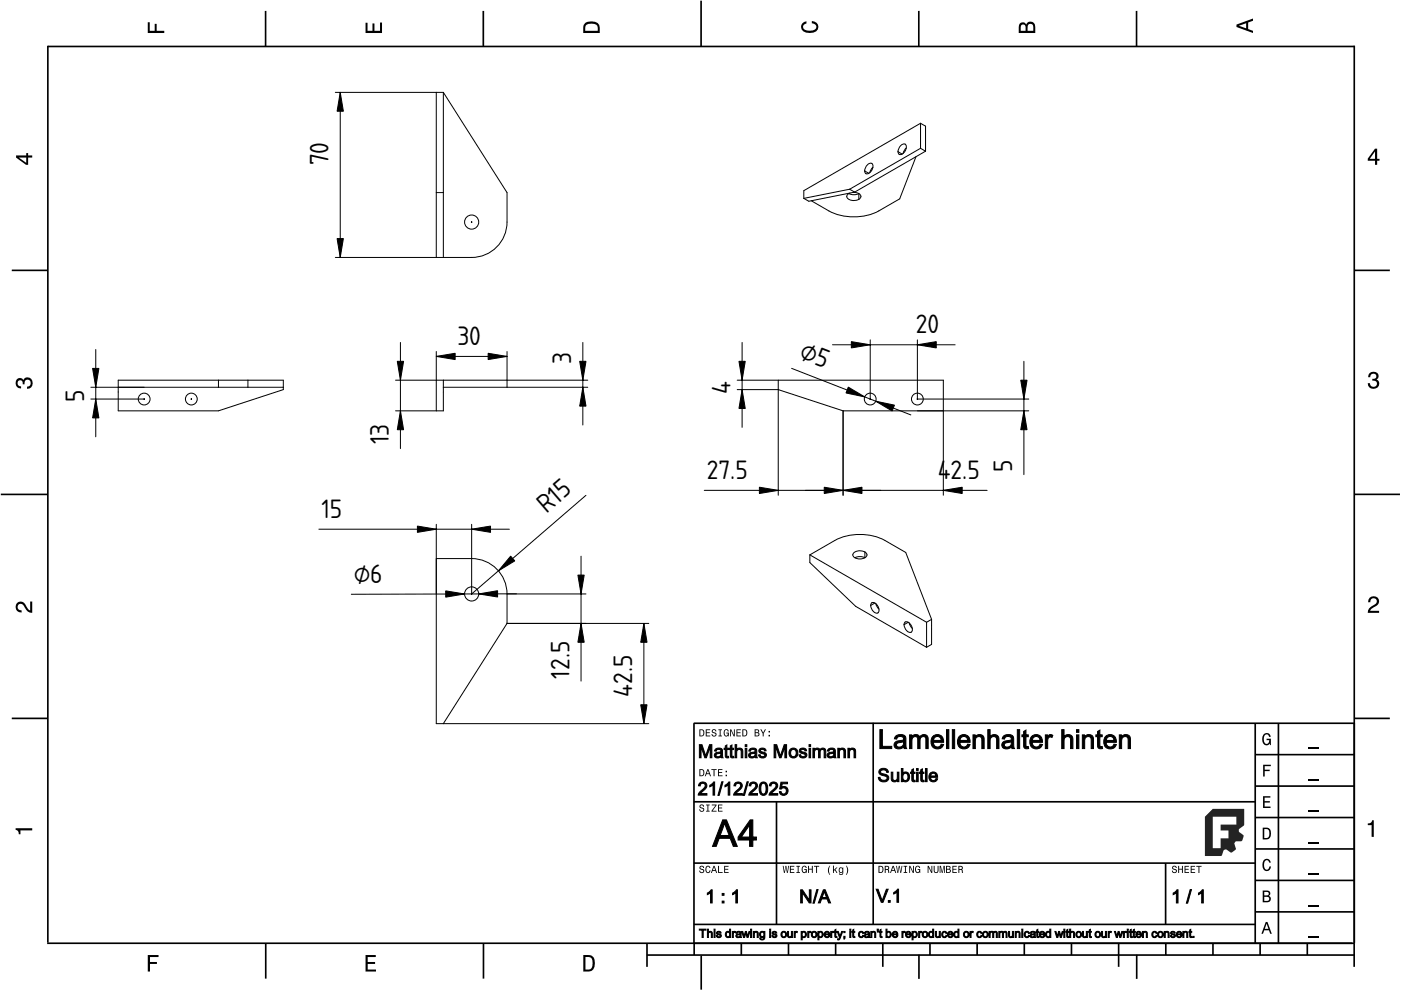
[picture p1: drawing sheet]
<svg xmlns="http://www.w3.org/2000/svg" width="297mm" height="210mm" viewBox="0 0 297 210" stroke-linecap="round" stroke-linejoin="round" font-family="sans-serif">
<defs><g id="words">
<g font-size="5.3">
<text x="69.7" y="35.1" transform="rotate(-90 69.7 35.1)">70</text>
<text x="194.2" y="70.6">20</text>
<text x="97" y="73.1">30</text>
<text x="121.1" y="77.2" transform="rotate(-90 121.1 77.2)">3</text>
<text x="169.2" y="76" transform="rotate(21 169.2 76)">⌀5</text>
<text x="154.9" y="83.5" transform="rotate(-90 154.9 83.5)">4</text>
<text x="17.8" y="85.2" transform="rotate(-90 17.8 85.2)">5</text>
<text x="82.4" y="94.2" transform="rotate(-90 82.4 94.2)">13</text>
<text x="149.8" y="101.5">27.5</text>
<text x="198.8" y="101.5">4</text>
<text x="201.5" y="101.5">2.5</text>
<text x="214.6" y="100.1" transform="rotate(-90 214.6 100.1)">5</text>
<text x="68.1" y="109.7">15</text>
<text x="115.8" y="109" transform="rotate(-41 115.8 109)">R15</text>
<text x="75" y="123.5">⌀6</text>
<text x="120.7" y="143.9" transform="rotate(-90 120.7 143.9)">12.5</text>
<text x="134.1" y="147.8" transform="rotate(-90 134.1 147.8)">42.5</text>
</g>
</g></defs>
<g fill="none" stroke="#000" stroke-width=".35">
<path d="M10.1 9.9h277.1M10.1 9.7v190.1M56.3 2.3v7.6M102.5 2.3v7.6M148.6 .1v9.8M194.8 2.3v7.6M241 2.3v7.6M287.1 9.7v195.3M2.5 57.3h7.5M287.2 57.3h7.5M.2 104.8h10M287.2 104.8h9.6"/>
<path d="M2.5 152.3h7.5M147.1 153.3h140.1M147.1 153.3v46.7M185.1 153.2v42.8M266.1 160h21.1M266.1 153.3v46.7M271.1 153.3v46.7M287.2 152.3h7.5M147.1 170h119.1M164.6 170v26M266.1 180h21.1M266.1 173.3h21.1"/>
<path d="M266.1 166.7h21.1M10 200h277.2M56.3 200v7.5M102.5 200v7.5M137.2 200v5M147.1 196h119.1M147.1 183h119.1M147.2 200v2.5M157.2 200v2.5M167.2 200v2.5M177.2 200v2.5M187.2 200v5"/>
<path d="M197.2 200v2.5M207.2 200v2.5M217.2 200v2.5M227.2 200v2.5M237.2 200v5M247.1 183v13M247.2 200v2.5M257.2 200v2.5M266.1 193.3h21.1M266.1 186.7h21.1M267.2 200v2.5M277.2 200v2.5"/>
<path d="M137.1 202.5h150.1M148.7 202.6v7.2M194.8 202.4v5.1M241 202.4v5.1"/>
</g>
<g fill="#000">
<path d="M31.3 4.7h.5v1.8h1v-1.4h.4v1.4h1.6v.5h-3.5z" fill-rule="evenodd"/>
<path d="M77.5 4.8h.4v1.7h1.1v-1.5h.4v1.5h1.2v-1.7h.4v2.2h-3.5z" fill-rule="evenodd"/>
<path d="M124.1 4.9a2.19 2.19 0 0 0-.4 2.1h3.5v-1.2a1.42 1.42 0 0 0-1.8-1.3zM124.4 5.2a2.14 2.14 0 0 1 2.3 .3v1h-2.6v-1z" fill-rule="evenodd"/>
<path d="M170.1 4.9l.9-.4v.5a.7 .7 0 0 0-.7 .5 .7 .7 0 0 0 .3 .8 1.69 1.69 0 0 0 2.5-.6 .9 .9 0 0 0-1-.8v-.5a1.24 1.24 0 0 1 1.4 1.1 1.24 1.24 0 0 1-1 1.4 2.22 2.22 0 0 1-2.5-.7l-.2-.5z" fill-rule="evenodd"/>
<path d="M216.2 5l-.2 .8v1.2h3.5v-1.3a.98 .98 0 0 0-.7-1.1 .98 .98 0 0 0-1.2 .6 .84 .84 0 0 0-1.4-.2zM216.5 5.3a.54 .54 0 0 1 .7-.1 .54 .54 0 0 1 .2 .6v.7h-1zM218 5.2a.62 .62 0 0 1 .7-.1 .62 .62 0 0 1 .4 .6v.8h-1.2z" fill-rule="evenodd"/>
<path d="M262.2 5.2v.5l3.5 1.3v-.5l-1.1-.3v-1.4l1.1-.4v-.5zM262.7 5.5l1.5-.6v1.1z" fill-rule="evenodd"/>
<path d="M3.4 33v.4l2.1 1.5h.5v-1.5h.8v-.4h-.8v-.5h-.4v.5zM4 33.4h1.6v1.1z" fill-rule="evenodd"/>
<path d="M291.5 31.5l-1.5 2.1v.5h1.5v.8h.5v-.8h.5v-.4h-.5v-2.2zM291.5 32.1v1.6h-1.1z" fill-rule="evenodd"/>
<path d="M3.6 80.4a.86 .86 0 0 1 1.4 .2 1.06 1.06 0 0 1 1.2-.5 1.06 1.06 0 0 1 .7 1.2 1.1 1.1 0 0 1-1.2 1.1v-.4a.71 .71 0 0 0 .8-1 .71 .71 0 0 0-1.3-.1v.6h-.4a.61 .61 0 0 0-.3-.8 .61 .61 0 0 0-.8 .2 .61 .61 0 0 0 .2 .8l.6 .2v.5a1.15 1.15 0 0 1-1.2-.7 1.15 1.15 0 0 1 .3-1.3z" fill-rule="evenodd"/>
<path d="M290.4 79.1a1.08 1.08 0 0 1 1.3-.2 1.08 1.08 0 0 1 .5 1.3l-.3 .3a1.06 1.06 0 0 1 .5 1.3 1.06 1.06 0 0 1-1.2 .6 1.1 1.1 0 0 1-1.2-1.2h.5a.71 .71 0 0 0 .9 .8 .71 .71 0 0 0 .1-1.2l-.5-.1v-.4a.61 .61 0 0 0 .7-.3 .61 .61 0 0 0-.2-.8 .61 .61 0 0 0-.8 .2l-.2 .6h-.4z" fill-rule="evenodd"/>
<path d="M3.6 127.9a1.22 1.22 0 0 1 2 .7l.4 .6 .4 .2v-1.9h.4v2.4a1.8 1.8 0 0 1-1.7-1.4 .71 .71 0 0 0-.9-.5 .71 .71 0 0 0-.5 .9 .71 .71 0 0 0 .9 .5v.5a1.18 1.18 0 0 1-1.2-.7 1.18 1.18 0 0 1 .2-1.3z" fill-rule="evenodd"/>
<path d="M290.4 126.7a1.18 1.18 0 0 1 1.9 .3 1.18 1.18 0 0 1-1 1.7l-.5 .4-.3 .4h1.9v.4h-2.4a1.8 1.8 0 0 1 1.4-1.7 .71 .71 0 0 0 .5-.9 .71 .71 0 0 0-.9-.5 .71 .71 0 0 0-.5 .9h-.4z" fill-rule="evenodd"/>
<path d="M148.3 154.6v1.5h.5a.77 .77 0 0 0 .6-.7 .77 .77 0 0 0-.6-.8zM148.5 154.8a.58 .58 0 0 1 .6 .6 .58 .58 0 0 1-.6 .6zM149.6 154.6v1.5h1v-.1h-.8v-.6h.7v-.1h-.7v-.5h.8v-.2zM151 154.7a.53 .53 0 0 0 0 .6 .53 .53 0 0 0 .6 .2 .32 .32 0 0 1-.2 .5 .32 .32 0 0 1-.4-.4h-.1a.5 .5 0 0 0 .6 .6 .5 .5 0 0 0 .2-.9l-.4-.1a.28 .28 0 0 1-.1-.3 .28 .28 0 0 1 .3-.2 .28 .28 0 0 1 .2 .4h.2a.51 .51 0 0 0-.3-.5 .51 .51 0 0 0-.6 .1zM152.3 154.6v.2h.3v1.2h-.3v.1h.8v-.1h-.3v-1.2h.3v-.2zM153.6 154.8a.81 .81 0 0 0 .5 1.4l.3-.3 .1 .2v-.8h-.5v.2h.3l-.2 .5a.6 .6 0 0 1-.5-.6 .6 .6 0 0 1 .5-.6l.2 .3h.2l-.2-.4a.53 .53 0 0 0-.7 .1zM154.8 154.6v1.5h.2v-1.2l.6 1.2h.2v-1.5h-.2v1.3l-.6-1.3zM156.1 154.6v1.5h1v-.1h-.8v-.6h.7v-.1h-.7v-.5h.8v-.2zM157.4 154.6v1.5h.5a.77 .77 0 0 0 .6-.7 .77 .77 0 0 0-.6-.8zM157.6 154.8a.58 .58 0 0 1 .6 .6 .58 .58 0 0 1-.6 .6zM160 154.6v1.5h.6a.42 .42 0 0 0 .4-.3 .42 .42 0 0 0-.2-.5l.2-.2-.1-.4zM160.2 154.8h.3a.23 .23 0 0 1 .3 .2 .23 .23 0 0 1-.3 .3h-.3zM160.2 155.4h.3a.26 .26 0 0 1 .3 .3 .26 .26 0 0 1-.3 .3h-.3zM161.2 154.6l.5 .9v.6h.2v-.6l.5-.9h-.2l-.4 .7-.4-.7zM162.9 155.8v.3h.3v-.3zM162.9 155v.3h.3v-.3z" fill-rule="evenodd"/>
<path d="M267.9 155.8a.85 .85 0 0 1 .9-.4 .85 .85 0 0 1 .6 .8h-.3l-.1-.2a.49 .49 0 0 0-.4-.3 .49 .49 0 0 0-.5 .3 1.2 1.2 0 0 0 .4 1.7 .66 .66 0 0 0 .6-.8h-.6v-.3h1v1.4h-.2l-.1-.4-.3 .3a.85 .85 0 0 1-1.2-.6v-1.1z" fill-rule="evenodd"/>
<path d="M3.3 175.6h3.5v.5h-2.5v.8h-.3a.77 .77 0 0 0-.7-1z" fill-rule="evenodd"/>
<path d="M148.4 170.7a.53 .53 0 0 0 0 .6 .53 .53 0 0 0 .6 .2 .32 .32 0 0 1-.2 .5 .32 .32 0 0 1-.4-.4h-.2a.5 .5 0 0 0 .7 .5 .5 .5 0 0 0 .2-.8l-.4-.1a.28 .28 0 0 1-.1-.4 .28 .28 0 0 1 .3-.1 .28 .28 0 0 1 .2 .3h.2a.51 .51 0 0 0-.3-.4 .51 .51 0 0 0-.6 .1zM149.7 170.6v.2h.3v1.1h-.3v.2h.8v-.2h-.3v-1.1h.3v-.2zM150.9 170.6v.2h.8l-.9 1.3h1.1v-.2h-.8l.8-1.3zM152.2 170.6v1.5h1v-.2h-.8v-.5h.7v-.2h-.7v-.4h.8v-.2z" fill-rule="evenodd"/>
<path d="M148.3 163.1v1.5h.5a.77 .77 0 0 0 .6-.8 .77 .77 0 0 0-.6-.7zM148.5 163.3a.58 .58 0 0 1 .6 .5 .58 .58 0 0 1-.6 .6zM150 163.1l-.6 1.5h.2l.2-.5h.6l.1 .5h.2l-.5-1.5zM150.1 163.3l.2 .7h-.4zM150.8 163.1v.2h.5v1.3h.2v-1.3h.4v-.2zM152.2 163.1v1.5h1v-.2h-.8v-.5h.7v-.2h-.7v-.4h.8v-.2zM153.8 164.3v.3h.3v-.3zM153.8 163.4v.3h.3v-.3z" fill-rule="evenodd"/>
<path d="M267.8 168.8h1.5v.3h-1.2v.8h1.1v.3h-1.1v.8h1.3v.3h-1.6z" fill-rule="evenodd"/>
<path d="M267.8 162.1h1.6v.3h-1.3v.8h1.1v.3h-1.1v1.1h-.3z" fill-rule="evenodd"/>
<path d="M267.7 175.5v2.5h.8a1.37 1.37 0 0 0 .7-2.2 1.56 1.56 0 0 0-1.5-.3zM268.1 175.8a.98 .98 0 0 1 1.1 .7 .98 .98 0 0 1-.7 1.2h-.4z" fill-rule="evenodd"/>
<path d="M290 174.6a.77 .77 0 0 0 .9-.7h.4v3.5h-.5v-2.5h-.8z" fill-rule="evenodd"/>
<path d="M148.4 183.7a.53 .53 0 0 0 0 .6 .53 .53 0 0 0 .6 .2 .32 .32 0 0 1-.2 .5 .32 .32 0 0 1-.4-.4h-.2a.5 .5 0 0 0 .7 .5 .5 .5 0 0 0 .2-.8l-.4-.1a.28 .28 0 0 1-.1-.4 .28 .28 0 0 1 .3-.1 .28 .28 0 0 1 .2 .3h.2a.51 .51 0 0 0-.3-.4 .51 .51 0 0 0-.6 .1zM149.7 183.8l-.1 .2a.67 .67 0 0 0 0 .8 .67 .67 0 0 0 .9 .2l.1-.5h-.2l-.2 .4a.61 .61 0 0 1-.4-.6 .61 .61 0 0 1 .4-.6l.2 .3h.2l-.2-.3a.5 .5 0 0 0-.7 .1zM151.3 183.6l-.6 1.5h.2l.2-.5h.6l.1 .5h.2l-.5-1.5zM151.4 183.8l.2 .7h-.4zM152.2 183.6v1.5h1v-.2h-.8v-1.3zM153.5 183.6v1.5h1v-.2h-.8v-.5h.7v-.2h-.7v-.4h.8v-.2z" fill-rule="evenodd"/>
<path d="M166 183.6l.2 1.5h.2l.2-1.3 .2 1.3h.2l.3-1.5h-.2l-.2 1.3-.2-1.3h-.2l-.2 1.3-.2-1.3zM167.5 183.6v1.5h.9v-.2h-.7v-.5h.6v-.2h-.6v-.4h.7v-.2zM168.9 183.6v.2h.2v1.1h-.2v.2h.7v-.2h-.3v-1.1h.3v-.2zM170.1 183.8a.82 .82 0 0 0 .5 1.3l.3-.2 .2 .2v-.8h-.6v.2h.4l-.2 .4a.6 .6 0 0 1-.5-.6 .6 .6 0 0 1 .4-.6l.2 .3h.2l-.1-.3a.53 .53 0 0 0-.8 .1zM171.3 183.6v1.5h.2v-.7h.6v.7h.2v-1.5h-.2v.6h-.6v-.6zM172.6 183.6v.2h.4v1.3h.2v-1.3h.5v-.2zM175.9 183.5a1.35 1.35 0 0 0 .1 2 1.84 1.84 0 0 1 0-2zM176.6 183.5v1.6h.2v-.4l.2-.2 .3 .6h.3l-.5-.8 .5-.4h-.3l-.5 .5v-.9zM177.9 184a.59 .59 0 0 0-.1 .8 .59 .59 0 0 0 .7 .3l.1-.2a.31 .31 0 0 1-.1 .4 .31 .31 0 0 1-.5-.1h-.1a.47 .47 0 0 0 .5 .3 .47 .47 0 0 0 .4-.5v-1.1h-.2v.2l-.3-.2zM178.1 184.2l.1-.1a.42 .42 0 0 1 .4 .4 .42 .42 0 0 1-.4 .4l-.2-.2zM179.3 183.5a1.85 1.85 0 0 1 0 2 1.22 1.22 0 0 0 0-2z" fill-rule="evenodd"/>
<path d="M186.3 183.6v1.5h.5a.77 .77 0 0 0 .6-.8 .77 .77 0 0 0-.6-.7zM186.5 183.8a.58 .58 0 0 1 .6 .5 .58 .58 0 0 1-.6 .6zM187.6 183.6v1.5h.2v-.7a.45 .45 0 0 1 .5 .2 .45 .45 0 0 1 .1 .5l.2-.1-.3-.7a.42 .42 0 0 0 .2-.4 .42 .42 0 0 0-.4-.3zM187.8 183.8h.2a.26 .26 0 0 1 .3 .2 .26 .26 0 0 1-.3 .3h-.2zM189.3 183.6l-.6 1.5h.2l.2-.5h.6l.1 .5h.2l-.5-1.5zM189.4 183.8l.2 .7h-.5zM190 183.6l.3 1.5h.1l.3-1.3 .2 1.3h.2l.2-1.5h-.1l-.2 1.3-.2-1.3h-.2l-.2 1.3-.2-1.3zM191.6 183.6v.2h.3v1.1h-.3v.2h.7v-.2h-.2v-1.1h.2v-.2zM192.8 183.6v1.5h.2v-1.2l.5 1.2h.3v-1.5h-.2v1.2l-.6-1.2zM194.2 183.8a.81 .81 0 0 0 .5 1.3l.3-.2 .1 .2v-.8h-.5v.2h.3l-.2 .4a.6 .6 0 0 1-.5-.6 .6 .6 0 0 1 .5-.6l.2 .3h.2l-.2-.3a.53 .53 0 0 0-.7 .1zM196.7 183.6v1.5h.2v-1.2l.5 1.2h.3v-1.5h-.2v1.2l-.6-1.2zM198 183.6v.9a.52 .52 0 0 0 .5 .6 .52 .52 0 0 0 .5-.6v-.9h-.2v.9a.33 .33 0 0 1-.3 .4 .33 .33 0 0 1-.3-.4v-.9zM199.2 183.6v1.5h.2v-1.4l.3 1.4h.2l.2-1.4v1.4h.2v-1.5h-.3l-.2 1.3-.3-1.3zM200.6 183.6v1.5h.5a.42 .42 0 0 0 .5-.3 .42 .42 0 0 0-.3-.5l.2-.2-.1-.4zM200.8 183.8h.3a.23 .23 0 0 1 .2 .2 .23 .23 0 0 1-.2 .2h-.3zM200.8 184.4h.3a.26 .26 0 0 1 .3 .2 .26 .26 0 0 1-.3 .3h-.3zM201.9 183.6v1.5h1v-.2h-.8v-.5h.7v-.2h-.7v-.4h.8v-.2zM203.2 183.6v1.5h.2v-.7a.45 .45 0 0 1 .5 .2 .45 .45 0 0 1 .1 .5l.2-.1-.3-.7a.42 .42 0 0 0 .2-.4 .42 .42 0 0 0-.4-.3zM203.4 183.8h.2a.26 .26 0 0 1 .3 .2 .26 .26 0 0 1-.3 .3h-.2z" fill-rule="evenodd"/>
<path d="M248.6 183.7a.53 .53 0 0 0 0 .6 .53 .53 0 0 0 .6 .2 .32 .32 0 0 1-.2 .5 .32 .32 0 0 1-.3-.4h-.2a.5 .5 0 0 0 .6 .5 .5 .5 0 0 0 .2-.8l-.4-.1a.28 .28 0 0 1-.1-.4 .28 .28 0 0 1 .3-.1 .28 .28 0 0 1 .2 .3h.2a.51 .51 0 0 0-.3-.4 .51 .51 0 0 0-.6 .1zM249.8 183.6v1.5h.2v-.7h.6v.7h.2v-1.5h-.2v.6h-.6v-.6zM251.1 183.6v1.5h1v-.2h-.8v-.5h.7v-.2h-.7v-.4h.8v-.2zM252.4 183.6v1.5h1v-.2h-.8v-.5h.7v-.2h-.7v-.4h.8v-.2zM253.6 183.6v.2h.5v1.3h.2v-1.3h.5v-.2z" fill-rule="evenodd"/>
<path d="M268.4 195.5l-1 2.5h.4l.2-.8h1l.3 .8h.3l-.9-2.5zM268.5 195.8l.4 1.1h-.7z" fill-rule="evenodd"/>
<path d="M267.7 188.8v2.5h1a.7 .7 0 0 0 .7-.5 .7 .7 0 0 0-.4-.8 .61 .61 0 0 0 .3-.8 .61 .61 0 0 0-.7-.4zM268 189.1h.6a.38 .38 0 0 1 .4 .4 .38 .38 0 0 1-.5 .3h-.5zM268 190.2h.6a.44 .44 0 0 1 .5 .4 .44 .44 0 0 1-.5 .4h-.6z" fill-rule="evenodd"/>
<path d="M267.9 182.4a.85 .85 0 0 1 .9-.3 .85 .85 0 0 1 .6 .8h-.3l-.1-.2a.47 .47 0 0 0-.4-.3 .47 .47 0 0 0-.4 .2 1.21 1.21 0 0 0 .4 1.8 .64 .64 0 0 0 .5-.7h.4a.89 .89 0 0 1-.8 1 .89 .89 0 0 1-1-.7v-1.2z" fill-rule="evenodd"/>
<path d="M31.3 202.5h2.3v.4h-1.8v1.1h1.5v.4h-1.5v1.6h-.5z" fill-rule="evenodd"/>
<path d="M77.5 202.5h2.2v.4h-1.7v1.1h1.5v.4h-1.5v1.2h1.7v.4h-2.2z" fill-rule="evenodd"/>
<path d="M123.7 202.5v3.5h1.1a1.42 1.42 0 0 0 1.3-1.8 1.38 1.38 0 0 0-1.3-1.7zM124.1 202.9l1.1 .1a1.89 1.89 0 0 1 0 2.5l-1.1 .1z" fill-rule="evenodd"/>
</g>
<path d="M277.5 158.7h2.1M277.5 178.7h2.1M277.5 172h2.1M277.5 165.4h2.1M277.5 198.7h2.1M277.5 192h2.1M277.5 185.4h2.1" fill="none" stroke="#000" stroke-width=".25"/>
<g fill="#000" stroke="#000" stroke-width=".21">
<path d="M153.2 173.8h.8l2.3 5.6h-.8l-.7-1.7h-2.3l-.6 1.7h-.8zM153.6 174.4l-.9 2.7h1.9zM159.1 173.8h.5v3.7h.8v.6h-.8v1.3h-.7v-1.3h-2.4v-.6zM158.9 174.9l-1.7 2.6h1.7z"/>
<path d="M148.3 197h1.4v.2h-.6v1.6h-.2v-1.6h-.6zM150 197h.2v.6a.46 .46 0 0 1 .5-.1 .46 .46 0 0 1 .3 .5v.8h-.2v-.8a.31 .31 0 0 0-.4-.3 .31 .31 0 0 0-.2 .4v.7h-.2zM151.4 197h.2v.3h-.2zM151.4 197.5h.2v1.3h-.2zM152 197.6l.2-.1a.5 .5 0 0 1 .7 .3h-.2a.25 .25 0 0 0-.3-.2 .25 .25 0 0 0-.2 .3l.1 .1a.44 .44 0 0 1 .6 .2 .44 .44 0 0 1-.2 .5h-.7l-.1-.3h.2a.29 .29 0 0 0 .3 .3 .29 .29 0 0 0 .3-.4h-.1a.46 .46 0 0 1-.6-.2 .46 .46 0 0 1 0-.5zM153.9 197.6l.4-.1 .4 .1v-.6h.2v1.8h-.2v-.2a.62 .62 0 0 1-.9-.1 .62 .62 0 0 1 .1-.9zM154.1 197.8a.45 .45 0 0 0-.1 .6 .45 .45 0 0 0 .6 .1v-.7l-.3-.2zM155.3 197.5h.2v.2l.3-.2 .1 .2a.29 .29 0 0 0-.4 .1 .29 .29 0 0 0 0 .3v.7h-.2zM156.1 197.6h.1a.57 .57 0 0 1 .8-.1 .57 .57 0 0 1 .1 .7l.1 .6h-.2l-.1-.2a.45 .45 0 0 1-.6 .2 .45 .45 0 0 1-.1-.7l.7-.1a.32 .32 0 0 0-.3-.4 .32 .32 0 0 0-.3 .3h-.2zM156.3 198.3a.31 .31 0 0 0 .3 .4 .31 .31 0 0 0 .3-.4v-.2zM157.3 197.5h.2l.3 1 .2-1h.3l.2 1 .3-1h.2l-.4 1.3h-.2l-.3-1-.2 1h-.3zM159.1 197h.3v.3h-.3zM159.1 197.5h.3v1.3h-.3zM159.7 197.5h.2v.2a.46 .46 0 0 1 .6-.2 .46 .46 0 0 1 .3 .5v.8h-.3v-.8a.3 .3 0 0 0-.2-.4 .3 .3 0 0 0-.3 .3l-.1 .9h-.2zM161.2 197.6l.2-.1 .6 .1v-.1h.2v1.1a.56 .56 0 0 1-.4 .7 .56 .56 0 0 1-.7-.4h.2a.36 .36 0 0 0 .5 .2 .36 .36 0 0 0 .1-.5 .61 .61 0 0 1-.8-.1 .61 .61 0 0 1 .1-.9zM161.4 197.8a.44 .44 0 0 0-.1 .6 .44 .44 0 0 0 .6 .1 .44 .44 0 0 0 .1-.6 .44 .44 0 0 0-.6-.1zM163.2 197h.2v.3h-.2zM163.2 197.5h.2v1.3h-.2zM163.8 197.6l.2-.1a.5 .5 0 0 1 .7 .3h-.2a.25 .25 0 0 0-.3-.2 .25 .25 0 0 0-.2 .3l.1 .1a.44 .44 0 0 1 .6 .2 .44 .44 0 0 1-.2 .5h-.7l-.1-.3h.2a.29 .29 0 0 0 .3 .3 .29 .29 0 0 0 .3-.4h-.1a.46 .46 0 0 1-.6-.2 .46 .46 0 0 1 0-.5zM165.6 198.1a.65 .65 0 0 1 1.3 0 .65 .65 0 0 1-1.3 0zM165.9 197.8a.44 .44 0 0 0-.1 .7 .44 .44 0 0 0 .7-.2l-.1-.5-.2-.2zM167 197.5h.2v.7a.32 .32 0 0 0 .3 .4 .32 .32 0 0 0 .3-.4v-.7h.2v1.3h-.2v-.2a.46 .46 0 0 1-.5 .2 .46 .46 0 0 1-.3-.5zM168.4 197.5h.2v.2l.4-.2v.2a.29 .29 0 0 0-.3 .1 .29 .29 0 0 0-.1 .3v.7h-.2zM169.9 197.5h.2v.2a.59 .59 0 0 1 .9 .4 .59 .59 0 0 1-.9 .5v.7h-.2zM170.2 197.8l-.1 .6 .2 .2a.47 .47 0 0 0 .5-.5 .47 .47 0 0 0-.5-.4zM171.3 197.5h.2v.2l.3-.2 .1 .2a.29 .29 0 0 0-.4 .1 .29 .29 0 0 0 0 .3v.7h-.2zM172 198.1a.65 .65 0 0 1 1.3 0 .65 .65 0 0 1-1.3 0zM172.3 197.8a.44 .44 0 0 0 0 .7 .44 .44 0 0 0 .7-.2l-.1-.5-.3-.2zM173.4 197.5h.2v.2a.59 .59 0 0 1 .9 .4 .59 .59 0 0 1-.9 .5v.7h-.2zM173.7 197.8l-.1 .6 .2 .2a.47 .47 0 0 0 .5-.5 .47 .47 0 0 0-.5-.4zM174.9 197.6a.6 .6 0 0 1 .7-.1 .6 .6 0 0 1 .3 .7h-.9a.37 .37 0 0 0 .2 .4 .37 .37 0 0 0 .5-.2h.2a.65 .65 0 0 1-1 .3 .65 .65 0 0 1 0-1.1zM175.1 197.7l-.1 .3h.7l-.2-.3zM176.1 197.5h.2v.2l.4-.2 .1 .2a.29 .29 0 0 0-.4 .1 .29 .29 0 0 0-.1 .3v.7h-.2zM177 197.2l.2-.2v.5h.2v.2h-.2v.7l.3 .4a.32 .32 0 0 1-.4-.1 .32 .32 0 0 1-.1-.3v-.7h-.2zM177.5 197.5h.2l.4 1 .4-1h.2l-.5 1.3a.45 .45 0 0 1-.6 .5v-.2h.2l.2-.3zM178.9 197.5h.3v.2h-.3zM178.9 198.5h.3l-.1 .4-.1 .2zM180.2 197h.2v.3h-.2zM180.2 197.5h.2v1.3h-.2zM180.8 197.2l.2-.2v.5h.2v.2h-.2v.7l.3 .4a.32 .32 0 0 1-.4-.1 .32 .32 0 0 1-.1-.3v-.7h-.2zM182.2 197.6l.6-.1 .3 .4h-.2l-.1-.2a.44 .44 0 0 0-.6 .4 .44 .44 0 0 0 .6 .4l.1-.2h.2a.61 .61 0 0 1-.8 .4 .61 .61 0 0 1-.2-.9zM183.4 197.6h.1a.57 .57 0 0 1 .7-.1 .57 .57 0 0 1 .2 .7v.6h-.2l-.1-.2a.45 .45 0 0 1-.6 .2 .45 .45 0 0 1-.1-.7l.7-.1a.32 .32 0 0 0-.3-.4 .32 .32 0 0 0-.3 .3h-.2zM183.5 198.3a.31 .31 0 0 0 .3 .4 .31 .31 0 0 0 .3-.4v-.2zM184.6 197.5h.2v.2a.46 .46 0 0 1 .6-.2 .46 .46 0 0 1 .3 .5v.8h-.2v-.8a.3 .3 0 0 0-.3-.4 .3 .3 0 0 0-.3 .3l-.1 .9h-.2zM186 197h.2v.6h-.2zM186.6 197.2l.2-.2v.5h.2v.2h-.2v.7l.2 .4a.32 .32 0 0 1-.3-.1 .32 .32 0 0 1-.1-.3v-.7h-.2zM187.8 197h.3v.6a.59 .59 0 0 1 .9 .5 .59 .59 0 0 1-1 .5v.2h-.2zM188.2 197.8a.44 .44 0 0 0-.2 .6 .44 .44 0 0 0 .6 .1v-.7l-.2-.2zM189.3 197.6a.6 .6 0 0 1 .8-.1 .6 .6 0 0 1 .3 .7h-1a.37 .37 0 0 0 .3 .4 .37 .37 0 0 0 .4-.2h.3a.65 .65 0 0 1-1 .3 .65 .65 0 0 1-.1-1.1zM189.5 197.7l-.1 .3h.7l-.2-.3zM191.2 197.5h.2v.2l.4-.2 .1 .2a.29 .29 0 0 0-.4 .1 .29 .29 0 0 0-.1 .3v.7h-.2zM192.2 197.6a.6 .6 0 0 1 .7-.1 .6 .6 0 0 1 .3 .7h-1a.37 .37 0 0 0 .3 .4 .37 .37 0 0 0 .4-.2h.3a.65 .65 0 0 1-1 .3 .65 .65 0 0 1 0-1.1zM192.3 197.7l-.1 .3h.7l-.2-.3zM193.4 197.5h.2v.2a.59 .59 0 0 1 .9 .4 .59 .59 0 0 1-.9 .5v.7h-.2zM193.7 197.8l-.1 .6 .2 .2a.47 .47 0 0 0 .5-.5 .47 .47 0 0 0-.5-.4zM194.8 197.5h.2v.2l.4-.2v.2a.29 .29 0 0 0-.3 .1 .29 .29 0 0 0-.1 .3v.7h-.2zM195.5 198.1a.65 .65 0 0 1 1.3 0 .65 .65 0 0 1-1.3 0zM195.9 197.8a.44 .44 0 0 0-.1 .7 .44 .44 0 0 0 .7-.2l-.1-.5-.3-.2zM197 197.6l.4-.1 .3 .1v-.6h.3v1.8h-.2v-.2a.62 .62 0 0 1-.9-.1 .62 .62 0 0 1 .1-.9zM197.2 197.8a.45 .45 0 0 0-.2 .6 .45 .45 0 0 0 .7 .1v-.7l-.3-.2zM198.3 197.5h.2v.7a.32 .32 0 0 0 .4 .4 .32 .32 0 0 0 .2-.4v-.7h.3v1.3h-.2v-.2a.46 .46 0 0 1-.6 .2 .46 .46 0 0 1-.3-.5zM199.8 197.6l.6-.1 .4 .4h-.3l-.1-.2a.44 .44 0 0 0-.5 .4 .44 .44 0 0 0 .6 .4l.1-.2h.2a.61 .61 0 0 1-.9 .4 .61 .61 0 0 1-.2-.9zM201.1 197.6a.6 .6 0 0 1 .7-.1 .6 .6 0 0 1 .3 .7h-1a.37 .37 0 0 0 .3 .4 .37 .37 0 0 0 .4-.2h.3a.65 .65 0 0 1-1 .3 .65 .65 0 0 1 0-1.1zM201.2 197.7l-.1 .3h.7l-.2-.3zM202.4 197.6l.3-.1 .4 .1v-.6h.2v1.8h-.2v-.2a.62 .62 0 0 1-.8-.1 .62 .62 0 0 1 .1-.9zM202.5 197.8a.45 .45 0 0 0-.1 .6 .45 .45 0 0 0 .6 .1v-.7l-.2-.2zM204.3 198.1a.65 .65 0 0 1 1.3 0 .65 .65 0 0 1-1.3 0zM204.6 197.8a.44 .44 0 0 0-.1 .7 .44 .44 0 0 0 .7-.2l-.1-.5-.2-.2zM205.7 197.5h.2v.2l.4-.2v.2a.29 .29 0 0 0-.4 .1 .29 .29 0 0 0 0 .3v.7h-.2zM207.2 197.6l.7-.1 .3 .4h-.2l-.1-.2a.44 .44 0 0 0-.6 .4 .44 .44 0 0 0 .6 .4l.1-.2h.2a.61 .61 0 0 1-.9 .4 .61 .61 0 0 1-.1-.9zM208.3 198.1a.65 .65 0 0 1 1.3 0 .65 .65 0 0 1-1.3 0zM208.6 197.8a.44 .44 0 0 0 0 .7 .44 .44 0 0 0 .7-.2l-.1-.5-.3-.2zM209.7 197.5h.2v.2a.43 .43 0 0 1 .8 0l.2-.2 .4 .1 .1 1.2h-.2v-.8a.27 .27 0 0 0-.2-.4 .27 .27 0 0 0-.3 .3v.9h-.2v-.9a.29 .29 0 0 0-.4-.2 .29 .29 0 0 0-.2 .4v.7h-.2zM211.8 197.5h.2v.2a.43 .43 0 0 1 .7 0l.3-.2 .4 .1 .1 1.2h-.2v-.8a.27 .27 0 0 0-.2-.4 .27 .27 0 0 0-.3 .3v.9h-.3v-.9a.29 .29 0 0 0-.3-.2 .29 .29 0 0 0-.2 .4v.7h-.2zM213.8 197.5h.2v.7a.32 .32 0 0 0 .4 .4 .32 .32 0 0 0 .3-.4v-.7h.2v1.3h-.2v-.2a.46 .46 0 0 1-.6 .2 .46 .46 0 0 1-.3-.5zM215.2 197.5h.2v.2a.46 .46 0 0 1 .6-.2 .46 .46 0 0 1 .3 .5v.8h-.2v-.8a.3 .3 0 0 0-.3-.4 .3 .3 0 0 0-.3 .3v.9h-.3zM216.6 197h.3v.3h-.3zM216.6 197.5h.3v1.3h-.3zM217.3 197.6l.6-.1 .3 .4h-.2l-.1-.2a.44 .44 0 0 0-.5 .4 .44 .44 0 0 0 .5 .4l.2-.2h.2a.61 .61 0 0 1-.9 .4 .61 .61 0 0 1-.2-.9zM218.5 197.6h.1a.57 .57 0 0 1 .7-.1 .57 .57 0 0 1 .2 .7l.1 .6h-.3v-.2a.45 .45 0 0 1-.7 .2 .45 .45 0 0 1-.1-.7l.8-.1a.32 .32 0 0 0-.3-.4 .32 .32 0 0 0-.4 .3h-.2zM218.7 198.3a.31 .31 0 0 0 .2 .4 .31 .31 0 0 0 .4-.4v-.2zM219.8 197.2l.2-.2v.5h.2v.2h-.2v.7l.3 .4a.32 .32 0 0 1-.4-.1 .32 .32 0 0 1-.1-.3v-.7h-.1zM220.5 197.6a.6 .6 0 0 1 .7-.1 .6 .6 0 0 1 .3 .7h-.9a.37 .37 0 0 0 .3 .4 .37 .37 0 0 0 .4-.2h.2a.65 .65 0 0 1-.9 .3 .65 .65 0 0 1-.1-1.1zM220.7 197.7l-.1 .3h.7l-.2-.3zM221.8 197.6l.4-.1 .4 .1v-.6h.2v1.8h-.2v-.2a.62 .62 0 0 1-.9-.1 .62 .62 0 0 1 .1-.9zM222 197.8a.45 .45 0 0 0-.1 .6 .45 .45 0 0 0 .6 .1v-.7l-.3-.2zM223.7 197.5h.2l.3 1 .2-1h.3l.2 1 .3-1h.2l-.4 1.3h-.2l-.3-1-.2 1h-.2zM225.6 197h.2v.3h-.2zM225.6 197.5h.2v1.3h-.2zM226.2 197.2l.2-.2v.5h.2v.2h-.2v.7l.2 .4a.32 .32 0 0 1-.3-.1 .32 .32 0 0 1-.1-.3v-.7h-.2zM226.8 197h.2v.6a.46 .46 0 0 1 .5-.1 .46 .46 0 0 1 .3 .5v.8h-.2v-.8a.31 .31 0 0 0-.4-.3 .31 .31 0 0 0-.2 .4v.7h-.2zM228.1 198.1a.65 .65 0 0 1 1.3 0 .65 .65 0 0 1-1.3 0zM228.4 197.8a.44 .44 0 0 0 0 .7 .44 .44 0 0 0 .7-.2l-.1-.5-.3-.2zM229.5 197.5h.2v.7a.32 .32 0 0 0 .3 .4 .32 .32 0 0 0 .3-.4v-.7h.2v1.3h-.1v-.2a.46 .46 0 0 1-.6 .2 .46 .46 0 0 1-.3-.5zM231 197.2l.2-.2v.5h.2v.2h-.2v.7l.2 .4a.32 .32 0 0 1-.3-.1 .32 .32 0 0 1-.1-.3v-.7h-.2zM232.2 198.1a.65 .65 0 0 1 1.2 0 .65 .65 0 0 1-1.2 0zM232.5 197.8a.44 .44 0 0 0-.1 .7 .44 .44 0 0 0 .7-.2l-.1-.5-.2-.2zM233.5 197.5h.3v.7a.32 .32 0 0 0 .3 .4 .32 .32 0 0 0 .3-.4v-.7h.2v1.3h-.2v-.2a.46 .46 0 0 1-.6 .2 .46 .46 0 0 1-.3-.5zM235 197.5h.1v.2l.4-.2 .1 .2a.29 .29 0 0 0-.4 .1 .29 .29 0 0 0 0 .3v.7h-.2zM236.3 197.5h.2l.3 1 .3-1h.2l.2 1 .3-1h.2l-.4 1.3h-.2l-.2-1-.3 1h-.2zM238.2 197.5h.2v.2l.4-.2v.2a.29 .29 0 0 0-.3 .1 .29 .29 0 0 0-.1 .3v.7h-.2zM239 197h.2v.3h-.2zM239 197.5h.2v1.3h-.2zM239.6 197.2l.2-.2v.5h.2v.2h-.2v.7l.3 .4a.32 .32 0 0 1-.4-.1 .32 .32 0 0 1-.1-.3v-.7h-.1zM240.3 197.2l.2-.2v.5h.2v.2h-.2v.7l.2 .4a.32 .32 0 0 1-.3-.1 .32 .32 0 0 1-.1-.3v-.7h-.2zM241 197.6a.6 .6 0 0 1 .7-.1 .6 .6 0 0 1 .3 .7h-1a.37 .37 0 0 0 .3 .4 .37 .37 0 0 0 .5-.2h.2a.65 .65 0 0 1-1 .3 .65 .65 0 0 1 0-1.1zM241.2 197.7l-.1 .3h.7l-.2-.3zM242.2 197.5h.2v.2a.46 .46 0 0 1 .6-.2 .46 .46 0 0 1 .3 .5v.8h-.3v-.8a.3 .3 0 0 0-.2-.4 .3 .3 0 0 0-.3 .3l-.1 .9h-.2zM244.4 197.6l.6-.1 .3 .4h-.2l-.1-.2a.44 .44 0 0 0-.6 .4 .44 .44 0 0 0 .6 .4l.1-.2h.2a.61 .61 0 0 1-.8 .4 .61 .61 0 0 1-.2-.9zM245.4 198.1a.65 .65 0 0 1 1.3 0 .65 .65 0 0 1-1.3 0zM245.8 197.8a.44 .44 0 0 0-.1 .7 .44 .44 0 0 0 .7-.2l-.1-.5-.3-.2zM246.8 197.5h.2v.2a.46 .46 0 0 1 .6-.2 .46 .46 0 0 1 .3 .5v.8h-.2v-.8a.3 .3 0 0 0-.3-.4 .3 .3 0 0 0-.3 .3v.9h-.3zM248.3 197.6l.2-.1a.5 .5 0 0 1 .7 .3h-.2a.25 .25 0 0 0-.3-.2 .25 .25 0 0 0-.2 .3l.1 .1a.44 .44 0 0 1 .5 .2 .44 .44 0 0 1-.1 .5h-.7l-.2-.3h.3a.29 .29 0 0 0 .3 .3 .29 .29 0 0 0 .2-.4h-.1a.46 .46 0 0 1-.5-.2 .46 .46 0 0 1 0-.5zM249.6 197.6a.6 .6 0 0 1 .7-.1 .6 .6 0 0 1 .3 .7h-1a.37 .37 0 0 0 .3 .4 .37 .37 0 0 0 .5-.2h.2a.65 .65 0 0 1-1 .3 .65 .65 0 0 1 0-1.1zM249.8 197.7l-.2 .3h.8l-.2-.3zM250.8 197.5h.2v.2a.46 .46 0 0 1 .5-.2 .46 .46 0 0 1 .3 .5v.8h-.2v-.8a.3 .3 0 0 0-.2-.4 .3 .3 0 0 0-.4 .3v.9h-.2zM252.2 197.2l.3-.2v.5h.2v.2h-.2v.7l.2 .4a.32 .32 0 0 1-.4-.1 .32 .32 0 0 1-.1-.3v-.7h-.1zM252.9 198.5h.3v.3h-.3z"/>
</g>
<path d="M257.1 171.5l-1.6 1.7v8.3h3.3l.3-.2 .4-1 .3-.2 1.1 .6h.3l.8-.6-.3-1.3 .2-.3 1.2-.1 .3-.2 .3-1-1-.9v-.3l1.1-1v-3.5zM257.1 173.2h5v1.6h-3.3v1.3h1.7v1.6h-1.7v2.1h-1.7z" fill-rule="evenodd" fill="#212529"/>
<g fill="#000" stroke="#000" stroke-width=".21">
<path d="M186.6 154.7h.5v3.5h2v.5h-2.5zM190 156a1.41 1.41 0 0 1 2 .4l.2 2.3h-.5l-.1-.3a1.2 1.2 0 0 1-2.1-.4 1.27 1.27 0 0 1 1.6-1l.2-.1a.41 .41 0 0 0 .2-.4 .41 .41 0 0 0-.4-.3l-.7 .1-.3 .4-.5-.1zM190.2 157.6a.54 .54 0 0 0 .1 .7 .54 .54 0 0 0 .7 0 .9 .9 0 0 0 .6-1zM192.8 155.8h.5v.4a.98 .98 0 0 1 1.7 .1 .95 .95 0 0 1 1.1-.6 .95 .95 0 0 1 .7 1v2h-.5v-1.8a.64 .64 0 0 0-.7-.7 .64 .64 0 0 0-.5 .8v1.7h-.5v-1.9a.63 .63 0 0 0-.7-.6 .63 .63 0 0 0-.5 .8l-.1 1.7h-.5zM197.8 156.1a1.36 1.36 0 0 1 1.6-.2 1.36 1.36 0 0 1 .7 1.5h-2.2a.85 .85 0 0 0 .6 1 .85 .85 0 0 0 1-.6h.6a1.43 1.43 0 0 1-2 .8 1.43 1.43 0 0 1-.6-2zM198.2 156.4l-.3 .6h1.6a.8 .8 0 0 0-.4-.8 .8 .8 0 0 0-.9 .2zM200.7 154.7h.5v4h-.5zM201.9 154.7h.5v4h-.5zM203.4 156.1a1.36 1.36 0 0 1 1.6-.2 1.36 1.36 0 0 1 .7 1.5h-2.2a.85 .85 0 0 0 .6 1 .85 .85 0 0 0 1.1-.6h.5a1.43 1.43 0 0 1-2 .8 1.43 1.43 0 0 1-.6-2zM203.8 156.4l-.3 .6h1.7a.8 .8 0 0 0-.5-.8 .8 .8 0 0 0-.9 .2zM206.3 155.8h.4v.4a1.04 1.04 0 0 1 1.3-.4 1.04 1.04 0 0 1 .7 1.1v1.8h-.5v-1.8a.72 .72 0 0 0-.8-.8 .72 .72 0 0 0-.6 1v1.6h-.5zM209.4 154.7h.5v1.4a1.04 1.04 0 0 1 1.2-.3 1.04 1.04 0 0 1 .7 1.1v1.8h-.5v-1.8a.71 .71 0 0 0-.8-.7 .71 .71 0 0 0-.6 .9v1.6h-.5zM212.8 156a1.41 1.41 0 0 1 2.1 .4l.2 2.3h-.5l-.1-.3a1.2 1.2 0 0 1-2.1-.4 1.27 1.27 0 0 1 1.5-1l.3-.1a.41 .41 0 0 0 .2-.4 .41 .41 0 0 0-.4-.3l-.8 .1-.2 .4-.5-.1zM213.1 157.6a.54 .54 0 0 0 0 .7 .54 .54 0 0 0 .8 0 .9 .9 0 0 0 .5-1zM215.7 154.7h.5v4h-.5zM217 155.1l.5-.3v1h.5v.4h-.5v1.7a.33 .33 0 0 0 .1 .4 .33 .33 0 0 0 .4 0l.1 .4a.73 .73 0 0 1-.8 0 .73 .73 0 0 1-.3-.8v-1.7h-.3v-.4h.3zM218.7 156.1a1.36 1.36 0 0 1 1.6-.2 1.36 1.36 0 0 1 .7 1.5h-2.1a.85 .85 0 0 0 .6 1 .85 .85 0 0 0 1-.6h.5a1.43 1.43 0 0 1-1.9 .8 1.43 1.43 0 0 1-.7-2zM219.1 156.4l-.2 .6h1.6a.8 .8 0 0 0-.5-.8 .8 .8 0 0 0-.9 .2zM221.6 155.8h.5v.5a.71 .71 0 0 1 1.1-.4l-.2 .5a.65 .65 0 0 0-.7 0 .65 .65 0 0 0-.2 .8v1.5h-.5zM225.1 154.7h.5v1.4a1.04 1.04 0 0 1 1.2-.3 1.04 1.04 0 0 1 .7 1.1v1.8h-.5v-1.8a.71 .71 0 0 0-.9-.7 .71 .71 0 0 0-.5 .9v1.6h-.5zM228.2 154.7h.5v.6h-.5zM228.2 155.8h.5v2.9h-.5zM229.5 155.8h.4v.4a1.04 1.04 0 0 1 1.3-.4 1.04 1.04 0 0 1 .6 1.1v1.8h-.5v-1.8a.72 .72 0 0 0-.8-.8 .72 .72 0 0 0-.5 1v1.6h-.5zM232.7 155.1l.5-.3v1h.5v.4h-.5v1.7a.33 .33 0 0 0 .1 .4 .33 .33 0 0 0 .4 0l.1 .4a.73 .73 0 0 1-.9 0 .73 .73 0 0 1-.2-.8v-1.7h-.4v-.4h.4zM234.4 156.1a1.36 1.36 0 0 1 1.6-.2 1.36 1.36 0 0 1 .7 1.5h-2.2a.85 .85 0 0 0 .7 1 .85 .85 0 0 0 1-.6h.5a1.43 1.43 0 0 1-2 .8 1.43 1.43 0 0 1-.6-2zM234.8 156.4l-.2 .6h1.6a.8 .8 0 0 0-.5-.8 .8 .8 0 0 0-.9 .2zM237.3 155.8h.5v.4a1.04 1.04 0 0 1 1.2-.4 1.04 1.04 0 0 1 .7 1.1v1.8h-.5v-1.8a.72 .72 0 0 0-.8-.8 .72 .72 0 0 0-.6 1v1.6h-.5z"/>
<path d="M148.3 157.9h.5l.8 2.4 .8-2.4h.5v2.8h-.3v-2.4l-.8 2.4h-.4l-.8-2.4v2.4h-.3zM151.7 158.9a.87 .87 0 0 1 .9-.3 .87 .87 0 0 1 .6 .8l.1 1.3h-.4v-.3a.74 .74 0 0 1-1 .3 .74 .74 0 0 1-.4-.8l.4-.3 .9-.2a.51 .51 0 0 0-.4-.5 .51 .51 0 0 0-.6 .4l-.3-.1zM151.9 159.9a.36 .36 0 0 0 0 .5 .36 .36 0 0 0 .5 0l.4-.3v-.4zM153.8 158.2l.3-.2v.7h.4v.2h-.4v1.2l.1 .2 .3 .1v.3a.5 .5 0 0 1-.6-.1 .5 .5 0 0 1-.1-.5v-1.2h-.3v-.2h.3zM154.8 158.2l.4-.2v.7h.3v.2h-.3v1.2l.1 .2 .2 .1 .1 .3a.5 .5 0 0 1-.6-.1 .5 .5 0 0 1-.2-.5v-1.2h-.2v-.2h.2zM155.9 157.9h.3v1a.71 .71 0 0 1 .8-.3 .71 .71 0 0 1 .5 .8v1.3h-.4v-1.3a.49 .49 0 0 0-.5-.5 .49 .49 0 0 0-.4 .7v1.1h-.3zM158 157.9h.3v.4h-.3zM158 158.7h.3v2h-.3zM158.9 158.9a.87 .87 0 0 1 .9-.3 .87 .87 0 0 1 .7 .8l.1 1.3h-.4l-.1-.3a.74 .74 0 0 1-.9 .3 .74 .74 0 0 1-.4-.8l.4-.3 .9-.2a.51 .51 0 0 0-.4-.5 .51 .51 0 0 0-.6 .4l-.3-.1zM159.2 159.9a.36 .36 0 0 0 0 .5 .36 .36 0 0 0 .5 0l.4-.3v-.4zM161 158.8a.87 .87 0 0 1 1.4 .4h-.3a.4 .4 0 0 0-.5-.4 .4 .4 0 0 0-.3 .5l.2 .1a.86 .86 0 0 1 1 .8 .89 .89 0 0 1-.9 .5 .89 .89 0 0 1-.8-.6l.4-.1a.45 .45 0 0 0 .5 .5 .45 .45 0 0 0 .4-.6h-.2a.89 .89 0 0 1-1-.8zM164.1 157.9h.6l.8 2.4 .8-2.4h.5v2.8h-.4v-2.4l-.8 2.4h-.3l-.8-2.4v2.4h-.4zM167.6 158.8a1.01 1.01 0 0 1 1.4 .2 1.01 1.01 0 0 1-.2 1.4 1.01 1.01 0 0 1-1.4-.2l-.1-.9zM167.8 159.1a.74 .74 0 0 0-.2 .9 .74 .74 0 0 0 .9 .3 .73 .73 0 0 0 .3-1 .73 .73 0 0 0-1-.2zM169.6 158.8a.87 .87 0 0 1 1.4 .4h-.3a.4 .4 0 0 0-.5-.4 .4 .4 0 0 0-.3 .5l.2 .1a.86 .86 0 0 1 1 .8 .89 .89 0 0 1-.9 .5 .89 .89 0 0 1-.8-.6l.3-.1a.45 .45 0 0 0 .5 .5 .45 .45 0 0 0 .4-.6h-.1a.89 .89 0 0 1-1-.8zM171.5 157.9h.4v.4h-.4zM171.5 158.7h.4v2h-.4zM172.4 158.7h.3v.2a.68 .68 0 0 1 1.1 .1 .65 .65 0 0 1 .8-.4 .65 .65 0 0 1 .5 .7v1.4h-.4v-1.3a.45 .45 0 0 0-.5-.5 .45 .45 0 0 0-.3 .6v1.2h-.4v-1.3a.46 .46 0 0 0-.5-.5 .46 .46 0 0 0-.3 .7v1.1h-.3zM175.6 158.9a.87 .87 0 0 1 .9-.3 .87 .87 0 0 1 .6 .8l.1 1.3h-.3l-.1-.3a.74 .74 0 0 1-.9 .3 .74 .74 0 0 1-.5-.8l.5-.3 .9-.2a.51 .51 0 0 0-.5-.5 .51 .51 0 0 0-.5 .4l-.4-.1zM175.8 159.9a.36 .36 0 0 0 0 .5 .36 .36 0 0 0 .5 0l.4-.3 .1-.4zM177.6 158.7h.3v.2a.72 .72 0 0 1 .9-.3 .72 .72 0 0 1 .5 .8v1.3h-.4v-1.3a.5 .5 0 0 0-.5-.5 .5 .5 0 0 0-.4 .7v1.1h-.4zM179.8 158.7h.3v.2a.72 .72 0 0 1 .9-.3 .72 .72 0 0 1 .4 .8v1.3h-.3v-1.3a.5 .5 0 0 0-.6-.5 .5 .5 0 0 0-.4 .7v1.1h-.3z"/>
<path d="M148.4 166a.91 .91 0 0 1 1.4 .2 .91 .91 0 0 1-.5 1.3l-.8 .8h1.4v.3h-1.9a3.2 3.2 0 0 1 1.4-1.6 .53 .53 0 0 0-.2-.9 .53 .53 0 0 0-.7 .5h-.4zM150.5 166.5l.8-.7h.2v2.8h-.3v-2.2l-.7 .4zM153 165.8h.3l-.8 2.8h-.3zM153.7 166.5l.8-.7h.2v2.8h-.3v-2.2l-.7 .4zM155.9 166a.91 .91 0 0 1 1.4 .2 .91 .91 0 0 1-.5 1.3l-.8 .8h1.4v.3h-1.9a3.2 3.2 0 0 1 1.4-1.6 .53 .53 0 0 0-.2-.9 .53 .53 0 0 0-.7 .5h-.4zM158.4 165.8h.3l-.8 2.8h-.3zM159.1 166a.91 .91 0 0 1 1.4 .2 .91 .91 0 0 1-.5 1.3l-.8 .8h1.4v.3h-1.8a3.2 3.2 0 0 1 1.3-1.6 .53 .53 0 0 0-.2-.9 .53 .53 0 0 0-.7 .5h-.4zM161.4 166a.99 .99 0 0 1 1.1 .1 .99 .99 0 0 1 .3 1.1 1.01 1.01 0 0 1-.3 1.1 1.01 1.01 0 0 1-1.1 .2 2.12 2.12 0 0 1 0-2.5zM161.6 166.2a1.88 1.88 0 0 0 .1 2.1h.3a1.72 1.72 0 0 0 0-2.2zM163.4 166a.91 .91 0 0 1 1.4 .2 .91 .91 0 0 1-.5 1.3l-.8 .8h1.4v.3h-1.8a3.2 3.2 0 0 1 1.3-1.6 .53 .53 0 0 0-.2-.9 .53 .53 0 0 0-.7 .5h-.4zM165.6 165.8h1.4v.4h-1.2l-.1 .7a.92 .92 0 0 1 1.3 .5 .92 .92 0 0 1-.6 1.2 .92 .92 0 0 1-1.2-.7l.4-.1a.62 .62 0 0 0 .7 .5 .62 .62 0 0 0 .5-.7 .62 .62 0 0 0-.7-.6l-.5 .3h-.3z"/>
<path d="M186.5 163.2a1.09 1.09 0 0 1 1.9 .5l-.4 .1a.65 .65 0 0 0-.6-.6 .65 .65 0 0 0-.7 .6l.4 .2a1.12 1.12 0 0 1 1.3 1.1 1.16 1.16 0 0 1-1.2 .7 1.16 1.16 0 0 1-1-1h.4a.76 .76 0 0 0 .7 .6 .76 .76 0 0 0 .8-.5l-.4-.4a1.03 1.03 0 0 1-1.2-1.2zM189 163.7h.3v1.1a.5 .5 0 0 0 .5 .7 .5 .5 0 0 0 .4-.7v-1.1h.4v2h-.3v-.3a.71 .71 0 0 1-.9 .4 .71 .71 0 0 1-.4-.8zM191.1 163h.3v.9a.88 .88 0 0 1 1.2 0 .88 .88 0 0 1 .2 1.1 .79 .79 0 0 1-.5 .7 .79 .79 0 0 1-.9-.2v.2h-.3zM191.6 164.1a.73 .73 0 0 0-.2 .9 .73 .73 0 0 0 .8 .4 .74 .74 0 0 0 .4-.9 .74 .74 0 0 0-.9-.5zM193.3 163.2l.4-.2v.7h.3v.3h-.3v1.2v.2h.3v.3a.5 .5 0 0 1-.5 0 .5 .5 0 0 1-.2-.6v-1.1h-.2v-.3h.2zM194.3 163h.4v.3h-.4zM194.3 163.7h.4v2h-.4zM195.2 163.2l.4-.2v.7h.3v.3h-.3v1.2v.2h.3v.3a.5 .5 0 0 1-.5 0 .5 .5 0 0 1-.2-.6v-1.1h-.2v-.3h.2zM196.2 163h.4v2.7h-.4zM197.2 164a.94 .94 0 0 1 1.1-.2 .94 .94 0 0 1 .5 1h-1.5a.59 .59 0 0 0 .4 .7 .59 .59 0 0 0 .7-.4h.4a1 1 0 0 1-1.4 .5 1 1 0 0 1-.3-1.4zM197.5 164.1l-.2 .4h1.1a.56 .56 0 0 0-.3-.5 .56 .56 0 0 0-.6 .1z"/>
<path d="M150 189.4l.8-.7h.2v2.7h-.3v-2.1l-.7 .4zM153.1 189.4h.4v.4h-.4zM153.1 191.1h.4v.3h-.4zM155.3 189.4l.8-.7h.3v2.7h-.4v-2.1l-.7 .4z"/>
<path d="M169.8 188.7h.3l1.5 2.1v-2.1h.3v2.7h-.3l-1.5-2.1v2.1h-.3zM173.2 188.6h.2l-.8 2.9h-.2zM174.6 188.7h.4l1.1 2.7h-.4l-.3-.8h-1.2l-.3 .8h-.4zM174.8 189l-.5 1.3h.9z"/>
<path d="M185.8 188.5h.4l.8 2.5 .9-2.5h.4l-1.1 2.8h-.4zM188.3 190.9h.4v.4h-.4zM189.5 189.2l.8-.7h.2v2.8h-.3v-2.2l-.7 .5z"/>
<path d="M248.7 189.4l.8-.7h.3v2.7h-.4v-2.1l-.7 .4zM252.3 188.6h.3l-.8 2.9h-.3zM254.1 189.4l.8-.7h.2v2.7h-.3v-2.1l-.7 .4z"/>
</g>
<path d="M100 83.9h.1" fill="none" stroke="#000" stroke-width=".21"/>
<g fill="#fff">
<path d="M92.5 80.6h15v1.5h-13.5v5h-1.5z" fill-rule="evenodd"/>
<path d="M94 80.6h13.5v1.5h-13.5z" fill-rule="evenodd"/>
<path d="M92.5 80.6h1.5v6.5h-1.5z" fill-rule="evenodd"/>
</g>
<path d="M84.9 72.6v22.5M92.5 74.5v12.6M92.5 75.6h15M107.5 74.5v7.6M123.6 72.6v17.5M83.9 80.6h40.7M94 80.6v6.5h-10.1M94 82.1h30.6" fill="none" stroke="#000" stroke-width=".21"/>
<path d="M92.5 75.6l4-.7v1.3zM103.5 74.9l4 .7-4 .6zM84.9 87.1l.7 4h-1.4zM84.2 76.6h1.4l-.7 4zM122.9 76.6h1.3l-.6 4zM123.6 82.1l.6 4h-1.3z" fill="#000" stroke="#000" stroke-width=".21"/>
<g fill="#fff">
<path d="M25.1 80.6h35v2l-13.8 4.5h-21.2z" fill-rule="evenodd"/>
<path d="M25.1 82.1h35v.5l-13.8 4.5h-21.2z" fill-rule="evenodd"/>
<path d="M25.1 80.6h21.2v1.5h-21.2z" fill-rule="evenodd"/>
<path d="M52.6 80.6h7.5v1.5h-7.5z" fill-rule="evenodd"/>
<path d="M46.3 80.6h6.3v1.5h-6.3z" fill-rule="evenodd"/>
<circle cx="40.6" cy="84.6" r="1.25"/>
<circle cx="30.6" cy="84.6" r="1.25"/>
</g>
<g fill="none" stroke="#000" stroke-width=".21">
<path d="M20.3 74.1v18.5M19.3 82.1h40.8M19.3 84.6h11.3M25.1 80.6h35v2l-13.8 4.5h-21.2zM46.3 80.6v1.5M52.6 80.6v1.5"/>
<circle cx="30.6" cy="84.6" r="1.25"/>
<circle cx="40.6" cy="84.6" r="1.25"/>
</g>
<g fill="#000" stroke="#000" stroke-width=".21">
<path d="M20.3 84.6l.7 4h-1.4zM19.6 78.1h1.4l-.7 4z"/>
<path d="M30.6 84.5v.2zM30.5 84.6h.1z" fill-rule="evenodd"/>
<path d="M40.6 84.5v.2zM40.5 84.6h.1z" fill-rule="evenodd"/>
</g>
<g fill="#fff">
<path d="M92.5 19.6h1.5l13.5 21.2v6.3a7.5 7.5 0 0 1-7.5 7.5h-7.5z" fill-rule="evenodd"/>
<path d="M94 19.6l13.5 21.2v6.3a7.5 7.5 0 0 1-7.5 7.5h-6z" fill-rule="evenodd"/>
<path d="M92.5 19.6h1.5v21.2h-1.5z" fill-rule="evenodd"/>
<path d="M92.5 40.8h1.5v13.8h-1.5z" fill-rule="evenodd"/>
<circle cx="100" cy="47.1" r="1.5"/>
</g>
<g fill="none" stroke="#000" stroke-width=".21">
<path d="M71.1 19.6h22.9M72.1 19.6v35M92.5 19.6v35M94 19.6l13.5 21.2v6.3a7.5 7.5 0 0 1-7.5 7.5h-28.9M94 19.6v35M92.5 40.8h1.5"/>
<circle cx="100" cy="47.1" r="1.5"/>
</g>
<g fill="#000" stroke="#000" stroke-width=".21">
<path d="M72.1 19.6l.7 4h-1.3zM71.5 50.6h1.3l-.7 4z"/>
<path d="M100 47v.2zM99.9 47.1h.2z" fill-rule="evenodd"/>
</g>
<g fill="#fff">
<path d="M92.5 118.4h7.5a7.5 7.5 0 0 1 7.5 7.5v6.3l-13.5 21.2h-1.5z" fill-rule="evenodd"/>
<circle cx="100" cy="125.9" r="1.5"/>
</g>
<g fill="none" stroke="#000" stroke-width=".21">
<path d="M67.6 112.2h40.4M92.5 118.4h7.5a7.5 7.5 0 0 1 7.5 7.5v6.3M92.5 111.2v42.2h45.1M123.2 117.9v26.5M124.2 105l-24.2 20.9v-14.7M107.5 132.2l-13.5 21.2M107.5 132.2h30.1M124.2 125.9l-49.7 .1M136.5 132.2v21.2"/>
<circle cx="100" cy="125.9" r="1.5"/>
</g>
<g fill="#000" stroke="#000" stroke-width=".21">
<path d="M88.5 111.5l4 .7-4 .7zM100 112.2l4-.7v1.4zM94.5 125.3l4 .6-4 .7zM101.5 125.9l4-.7v1.4zM108.3 117.9l.8 1-3.4 2.1zM122.5 121.9h1.4l-.7 4zM123.2 132.2l.7 4h-1.4zM136.5 132.2l.7 4h-1.4zM135.8 149.4h1.4l-.7 4z"/>
<path d="M100 125.9v.1zM99.9 125.9h.2z" fill-rule="evenodd"/>
</g>
<g fill="#fff">
<path d="M165 80.6h35v6.5h-21.2l-13.8-4.5z" fill-rule="evenodd"/>
<circle cx="184.5" cy="84.6" r="1.25"/>
<circle cx="194.5" cy="84.6" r="1.25"/>
</g>
<g fill="none" stroke="#000" stroke-width=".21">
<path d="M157.3 72.6v18M167.8 78.1l25.3 9.9M176.5 73.1h26M184.5 72.1v12.5M194.5 72.1v12.5h23.6M217.1 76.6v24M156.3 80.6h43.7v24.4M156.3 82.6h8.7l13.8 4.5M165 80.6v24.4M178.8 87.1h39.3M178.8 87.1v17.9M149.3 104h60"/>
<circle cx="184.5" cy="84.6" r="1.25"/>
<circle cx="194.5" cy="84.6" r="1.25"/>
</g>
<g fill="#000" stroke="#000" stroke-width=".21">
<path d="M180.5 72.4l4 .7-4 .7zM194.5 73.1l4-.7v1.4zM157.3 82.6l.7 4h-1.3zM156.7 76.6h1.3l-.7 4zM179.9 82.1l3.4 2.1-3.9-.9zM185.7 85.1l3.9 .8-.4 1.2zM216.4 80.6h1.4l-.7 4zM217.1 87.1l.7 4h-1.4zM161 103.3l4 .7-4 .6zM178.8 104l4-.7v1.3zM174.8 103.3l4 .7-4 .6zM200 104l4-.7v1.3z"/>
<path d="M184.5 84.5v.2zM184.4 84.6h.2z" fill-rule="evenodd"/>
<path d="M194.5 84.5v.2zM194.4 84.6h.2z" fill-rule="evenodd"/>
</g>
<g fill="#fff">
<path d="M171.7 117.6l5.3-3a11.7 11.7 0 0 1 10.6 0l4.4 2.5 5.5 14.2v5.3l-1 .6-15.1-8.6-9.7-9.3z" fill-rule="evenodd"/>
<path d="M171.7 117.6l5.3-3a11.7 11.7 0 0 1 10.6 0l4.4 2.5 5.5 14.2-1 .6z" fill-rule="evenodd"/>
<path d="M171.7 117.6l24.8 14.3v5.3l-15.1-8.6-9.7-9.3z" fill-rule="evenodd"/>
<path d="M196.5 131.9l1-.6v5.3l-1 .6z" fill-rule="evenodd"/>
<path d="M181.1 117.2a2.03 2.03 0 0 1 2.7 .2 .99 .99 0 0 1-1.3 1.1 1.4 1.4 0 0 1-1.7-.9z" fill-rule="evenodd"/>
<path d="M181.1 117.2l1.1-.4 1.2 .2v1.3a2.33 2.33 0 0 0-2.1 0 .63 .63 0 0 1-.2-1.1z" fill-rule="evenodd"/>
<path d="M191.8 132a1.07 1.07 0 0 1 1.5 .9 .8 .8 0 0 1-.3 1.2 1.64 1.64 0 0 1-1.2-2.1z" fill-rule="evenodd"/>
<path d="M184.7 127.9a1.07 1.07 0 0 1 1.6 .9 .8 .8 0 0 1-.4 1.2 1.64 1.64 0 0 1-1.2-2.1z" fill-rule="evenodd"/>
<path d="M191.7 132.4l.9-.5 .4 .8a.82 .82 0 0 1 .2 1.3 1.49 1.49 0 0 1-1.5-1.6z" fill-rule="evenodd"/>
<path d="M184.6 128.4l.9-.5 .4 .7a.82 .82 0 0 1 .2 1.4 1.49 1.49 0 0 1-1.5-1.6z" fill-rule="evenodd"/>
<path d="M181.3 118.3a2.33 2.33 0 0 1 2.1 0 2.33 2.33 0 0 1-2.1 0z" fill-rule="evenodd"/>
<path d="M183.4 117a.65 .65 0 0 1 .4 .6 .65 .65 0 0 1-.4 .7z" fill-rule="evenodd"/>
<path d="M191.8 132a.54 .54 0 0 1 .8-.1l-.9 .5z" fill-rule="evenodd"/>
<path d="M184.7 127.9a.54 .54 0 0 1 .8 0l-.9 .5z" fill-rule="evenodd"/>
<path d="M192.8 132.1l.4 .5 .2 .6-.4-.5z" fill-rule="evenodd"/>
<path d="M185.7 128l.4 .5 .3 .6-.5-.5z" fill-rule="evenodd"/>
</g>
<g fill="none" stroke="#000" stroke-width=".21">
<path d="M171.7 117.6l5.3-3a11.7 11.7 0 0 1 10.6 0l4.4 2.5 5.5 14.2M171.7 117.6l24.8 14.3M171.7 117.6v1.7l9.7 9.3 15.1 8.6M181.1 117.2a2.03 2.03 0 0 1 2.7 .2 1.1 1.1 0 0 1-1.5 1.1 1.08 1.08 0 0 1-1.4-1.1zM183.4 117v1.3a2.33 2.33 0 0 0-2.1 0M184.7 127.9l.2-.1a1.44 1.44 0 0 1 1.2 2.2 1.52 1.52 0 0 1-1.4-2.1zM185.5 127.9l-.9 .5M185.7 128l.2 .6 .5 .5M191.8 132l.1-.1a1.44 1.44 0 0 1 1.3 2.1 1.52 1.52 0 0 1-1.4-2zM192.6 131.9l-.9 .5M192.8 132.1l.2 .6 .4 .5M196.5 131.9v5.3"/>
<path d="M197.5 131.3l-1 .6M197.5 131.3v5.3l-1 .6"/>
</g>
<g fill="#fff">
<path d="M170.4 40.4l24.8-14.3 1 .7v5.3l-2 1.1-3.4 9-4.5 2.5a11.7 11.7 0 0 1-10.6 0l-3.7-2.1-.5 .1-1.1-.6z" fill-rule="evenodd"/>
<path d="M170.4 40.4l24.8-14.3v5.3l-15.1 8.7-9.7 2z" fill-rule="evenodd"/>
<path d="M172 42.6l8.2-1.7a.7 .7 0 0 0-.6 .7 .7 .7 0 0 0 .5 .7 1.73 1.73 0 0 0 2.4-.6l-.4-.7-1.2-.2 13.3-7.6-3.4 9-4.5 2.5a11.7 11.7 0 0 1-10.6 0z" fill-rule="evenodd"/>
<path d="M180.1 40.1l15.1-8.7 1 .7-15 8.6z" fill-rule="evenodd"/>
<path d="M170.4 42.1l9.7-2 1.1 .6-9.7 2z" fill-rule="evenodd"/>
<path d="M195.2 26.1l1 .7v5.3l-1-.7z" fill-rule="evenodd"/>
<path d="M179.7 41.2l.3-.2a2.33 2.33 0 0 0 2.1 0v1.3a1.79 1.79 0 0 1-2.6-.6z" fill-rule="evenodd"/>
<path d="M190.9 30.9a.65 .65 0 0 1 .9-.4 .65 .65 0 0 1 .3 .9 1.39 1.39 0 0 1-1.4 1.3l-.3-.3v-.6z" fill-rule="evenodd"/>
<path d="M183.9 35a.65 .65 0 0 1 .8-.4 .65 .65 0 0 1 .4 .9 1.39 1.39 0 0 1-1.5 1.3l-.2-.3v-.6z" fill-rule="evenodd"/>
<path d="M190.9 30.9a.64 .64 0 0 1 1-.3 .64 .64 0 0 1 0 1l-.6 1.1-.9-.5 .1-.7z" fill-rule="evenodd"/>
<path d="M183.9 35a.64 .64 0 0 1 1-.3 .64 .64 0 0 1-.1 1l-.6 1.1-.9-.6 .2-.6z" fill-rule="evenodd"/>
<path d="M180 41l.9-.2 1.2 .2a2.33 2.33 0 0 1-2.1 0z" fill-rule="evenodd"/>
<path d="M182.1 41a.65 .65 0 0 1 .4 .7 .65 .65 0 0 1-.4 .6z" fill-rule="evenodd"/>
<path d="M190.4 32.2l.9 .5a.54 .54 0 0 1-.6 0 .54 .54 0 0 1-.3-.5z" fill-rule="evenodd"/>
<path d="M183.3 36.2l.9 .6a.54 .54 0 0 1-.6 0 .54 .54 0 0 1-.3-.6z" fill-rule="evenodd"/>
<path d="M192.1 31.4l-.2 .6-.4 .5 .2-.6z" fill-rule="evenodd"/>
<path d="M185.1 35.5l-.3 .6-.4 .5 .2-.6z" fill-rule="evenodd"/>
</g>
<g fill="none" stroke="#000" stroke-width=".21">
<path d="M183.3 36.2l.9 .6M183.9 35a.63 .63 0 0 1 .7-.4 .63 .63 0 0 1 .5 .6 1.49 1.49 0 0 1-1.5 1.6l-.2-.3v-.6zM185.1 35.5l-.5 .5-.2 .6M190.4 32.2l.9 .5M190.9 30.9a.63 .63 0 0 1 .8-.4 .63 .63 0 0 1 .5 .6 1.49 1.49 0 0 1-1.5 1.6l-.3-.3v-.6zM192.1 31.4l-.4 .5-.2 .6M194.2 33.2l-3.4 9-4.5 2.5a11.7 11.7 0 0 1-10.6 0l-3.7-2.1M195.2 26.1l-24.8 14.3v1.7M195.2 26.1l1 .7v5.3M195.2 26.1v5.3M195.2 31.4l-15.1 8.7M195.2 31.4l1 .7"/>
<path d="M196.2 32.1l-15 8.6M180 41a2.33 2.33 0 0 0 2.1 0v1.3M180.1 40.1l-9.7 2M180.1 40.1l1.1 .6M180.2 40.9l-.3 .2a.66 .66 0 0 0-.4 .7 .66 .66 0 0 0 .6 .5l.8 .2 1.2-.2M180.9 40.8a1.2 1.2 0 0 1 1.6 1.1l-.4 .4M181.2 40.7l-9.7 2-1.1-.6"/>
</g>
<use href="#words"/>
</svg>
